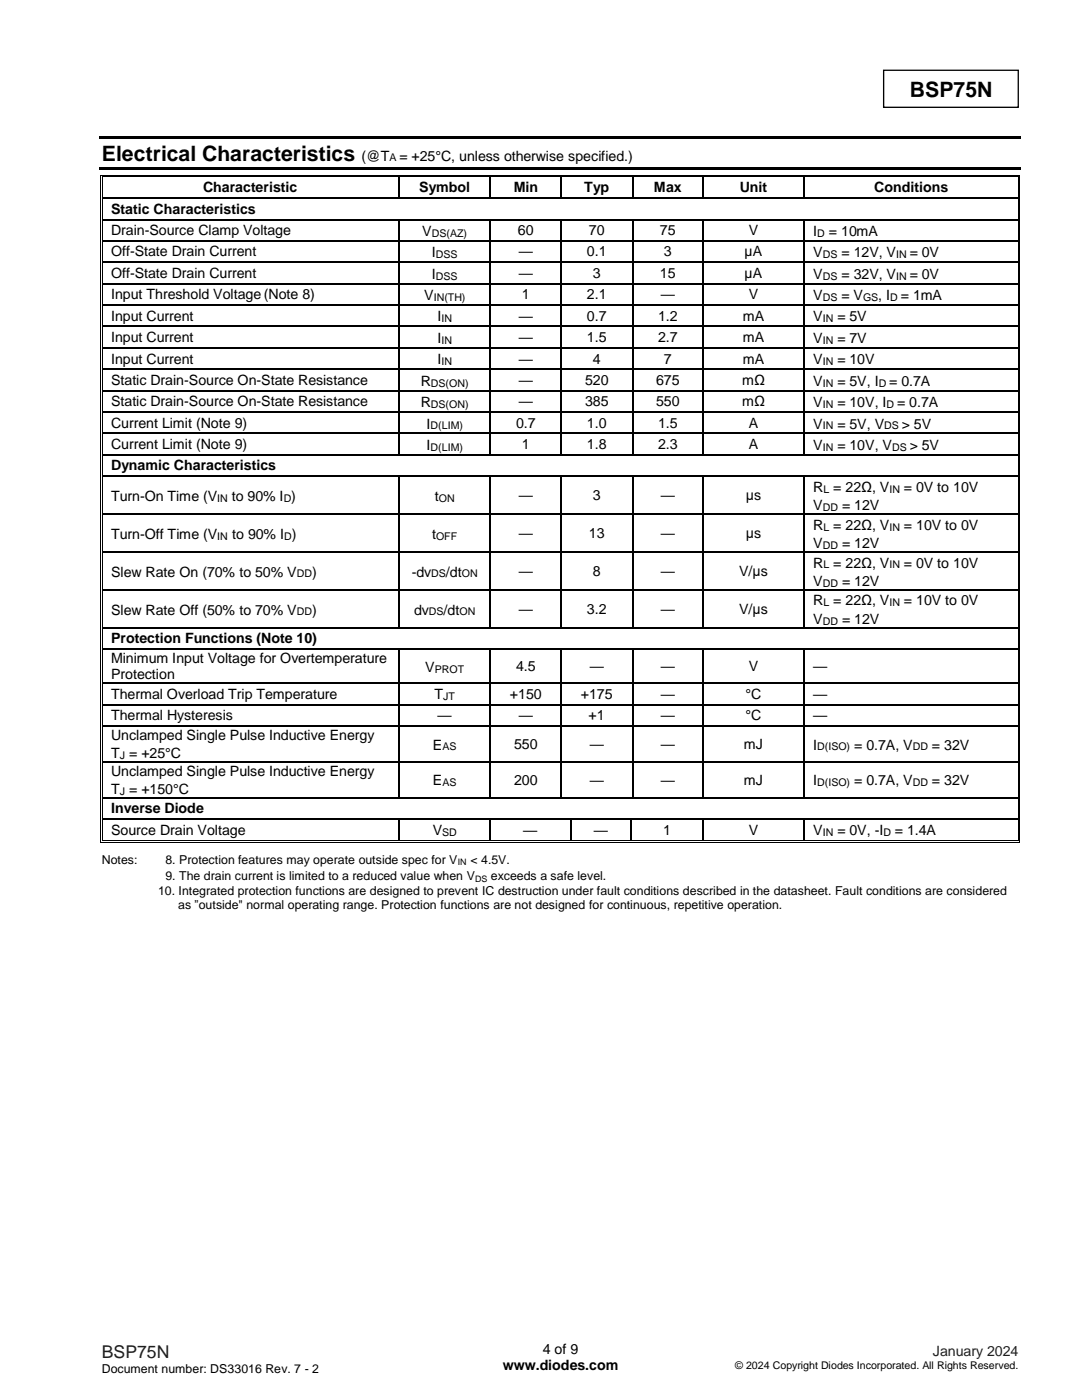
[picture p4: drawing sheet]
<svg xmlns="http://www.w3.org/2000/svg" width="216mm" height="279mm" viewBox="0 0 216 279" stroke-linecap="round" stroke-linejoin="round" font-family="sans-serif">
<defs><g id="words">
<g font-size="4.2">
<text x="181.6" y="19.3">BSP75N</text>
<text x="20.3" y="32.1">Electrical Characteristics</text>
</g>
<text font-size="3.5" fill="#231f20" x="20.3" y="271">BSP75N</text>
<g font-size="2.8">
<text x="72.2" y="32.1">(@T</text>
<text x="79.7" y="32.1">= +25°C, unless otherwise specified.)</text>
<text x="40.5" y="38.4">Characteristic</text>
<text x="83.6" y="38.4">Symbol</text>
<text x="102.5" y="38.4">Min</text>
<text x="116.6" y="38.4">Typ</text>
<text x="130.5" y="38.4">Max</text>
<text x="147.6" y="38.4">Unit</text>
<text x="174.4" y="38.4">Conditions</text>
<text x="22.1" y="42.6">Static Characteristics</text>
<text x="22.1" y="47">Drain-Source Clamp Voltage</text>
<text x="84.3" y="47.1">V</text>
<text x="103.4" y="47">60</text>
<text x="117.5" y="47">70</text>
<text x="131.7" y="47">75</text>
<text x="149.4" y="47">V</text>
<text x="162.2" y="47.1">I</text>
<text x="165.4" y="47.1">= 10mA</text>
<text x="22.1" y="51.2">Off-State Drain Current</text>
<text x="86.2" y="51.4">I</text>
<text x="103.5" y="51.2">—</text>
<text x="117.1" y="51.2">0.1</text>
<text x="132.5" y="51.2">3</text>
<text x="148.6" y="51.2">µA</text>
<text x="162.2" y="51.4">V</text>
<text x="167.9" y="51.4">= 12V, V</text>
<text x="181.5" y="51.4">= 0V</text>
<text x="22.1" y="55.5">Off-State Drain Current</text>
<text x="22.1" y="59.7">Input Threshold Voltage (Note 8)</text>
<text x="84.6" y="59.9">V</text>
<text x="86.2" y="55.6">I</text>
<text x="103.5" y="55.5">—</text>
<text x="104.2" y="59.7">1</text>
<text x="117.1" y="59.7">2.1</text>
<text x="118.3" y="55.5">3</text>
<text x="131.7" y="55.5">15</text>
<text x="131.9" y="59.7">—</text>
<text x="148.6" y="55.5">µA</text>
<text x="149.4" y="59.7">V</text>
<text x="162.2" y="55.6">V</text>
<text x="162.2" y="59.9">V</text>
<text x="167.9" y="55.6">= 32V, V</text>
<text x="167.9" y="59.9">= V</text>
<text x="175.3" y="59.9">, I</text>
<text x="179.7" y="59.9">= 1mA</text>
<text x="181.5" y="55.6">= 0V</text>
<text x="22.1" y="64">Input Current</text>
<text x="87.3" y="64.1">I</text>
<text x="103.5" y="64">—</text>
<text x="117.1" y="64">0.7</text>
<text x="131.3" y="64">1.2</text>
<text x="148.2" y="64">mA</text>
<text x="162.2" y="64.1">V</text>
<text x="167.1" y="64.1">= 5V</text>
<text x="22.1" y="68.3">Input Current</text>
<text x="87.3" y="68.4">I</text>
<text x="103.5" y="68.3">—</text>
<text x="117.1" y="68.3">1.5</text>
<text x="131.3" y="68.3">2.7</text>
<text x="148.2" y="68.3">mA</text>
<text x="162.2" y="68.4">V</text>
<text x="167.1" y="68.4">= 7V</text>
<text x="22.1" y="72.6">Input Current</text>
<text x="22.1" y="76.8">Static Drain-Source On-State Resistance</text>
<text x="84" y="77">R</text>
<text x="87.3" y="72.7">I</text>
<text x="103.5" y="72.6">—</text>
<text x="103.5" y="76.8">—</text>
<text x="116.7" y="76.8">520</text>
<text x="118.3" y="72.6">4</text>
<text x="130.9" y="76.8">675</text>
<text x="132.5" y="72.6">7</text>
<text x="148.1" y="76.8">mΩ</text>
<text x="148.2" y="72.6">mA</text>
<text x="162.2" y="72.7">V</text>
<text x="162.2" y="77">V</text>
<text x="167.1" y="72.7">= 10V</text>
<text x="167.1" y="77">= 5V, I</text>
<text x="177.5" y="77">= 0.7A</text>
<text x="22.1" y="81.1">Static Drain-Source On-State Resistance</text>
<text x="84" y="81.2">R</text>
<text x="103.5" y="81.1">—</text>
<text x="116.7" y="81.1">385</text>
<text x="130.9" y="81.1">550</text>
<text x="148.1" y="81.1">mΩ</text>
<text x="162.2" y="81.2">V</text>
<text x="167.1" y="81.2">= 10V, I</text>
<text x="179" y="81.2">= 0.7A</text>
<text x="22.1" y="85.4">Current Limit (Note 9)</text>
<text x="22.1" y="89.6">Current Limit (Note 9)</text>
<text x="85.1" y="85.5">I</text>
<text x="85.1" y="89.8">I</text>
<text x="103" y="85.4">0.7</text>
<text x="104.2" y="89.6">1</text>
<text x="117.1" y="85.4">1.0</text>
<text x="117.1" y="89.6">1.8</text>
<text x="131.3" y="85.4">1.5</text>
<text x="131.3" y="89.6">2.3</text>
<text x="149.4" y="85.4">A</text>
<text x="149.4" y="89.6">A</text>
<text x="162.2" y="85.5">V</text>
<text x="162.2" y="89.8">V</text>
<text x="167.1" y="85.5">= 5V, V</text>
<text x="167.1" y="89.8">= 10V, V</text>
<text x="180" y="85.5">&gt; 5V</text>
<text x="181.5" y="89.8">&gt; 5V</text>
<text x="22.1" y="93.9">Dynamic Characteristics</text>
<text x="22.1" y="100">Turn-On Time (V</text>
<text x="46.2" y="100">to 90% I )</text>
<text x="86.8" y="100">t</text>
<text x="103.5" y="99.8">—</text>
<text x="118.3" y="99.8">3</text>
<text x="131.9" y="99.8">—</text>
<text x="148.8" y="99.8">μs</text>
<text x="162.2" y="98.1">R = 22Ω, V</text>
<text x="162.2" y="101.8">V</text>
<text x="168" y="101.8">= 12V</text>
<text x="180.4" y="98.1">= 0V to 10V</text>
<text x="22.1" y="107.5">Turn-Off Time (V</text>
<text x="46.3" y="107.5">to 90% I )</text>
<text x="86.2" y="107.5">t</text>
<text x="103.5" y="107.4">—</text>
<text x="117.5" y="107.4">13</text>
<text x="131.9" y="107.4">—</text>
<text x="148.8" y="107.4">μs</text>
<text x="162.2" y="105.7">R = 22Ω, V</text>
<text x="180.4" y="105.7">= 10V to 0V</text>
<text x="162.2" y="109.4">V</text>
<text x="162.2" y="113.3">R = 22Ω, V</text>
<text x="168" y="109.4">= 12V</text>
<text x="180.4" y="113.3">= 0V to 10V</text>
<text x="22.1" y="115.1">Slew Rate On (70% to 50% V</text>
<text x="62.3" y="115.1">)</text>
<text x="82.1" y="115.1">-dv</text>
<text x="89" y="115.1">/dt</text>
<text x="103.5" y="115">—</text>
<text x="118.3" y="115">8</text>
<text x="131.9" y="115">—</text>
<text x="147.5" y="115">V/μs</text>
<text x="162.2" y="116.9">V</text>
<text x="168" y="116.9">= 12V</text>
<text x="22.1" y="122.7">Slew Rate Off (50% to 70% V</text>
<text x="62.3" y="122.7">)</text>
<text x="82.6" y="122.7">dv</text>
<text x="88.5" y="122.7">/dt</text>
<text x="103.5" y="122.5">—</text>
<text x="117.1" y="122.5">3.2</text>
<text x="131.9" y="122.5">—</text>
<text x="147.5" y="122.5">V/μs</text>
<text x="162.2" y="120.8">R = 22Ω, V</text>
<text x="162.2" y="124.5">V</text>
<text x="168" y="124.5">= 12V</text>
<text x="180.4" y="120.8">= 10V to 0V</text>
<text x="22.1" y="128.4">Protection Functions (Note 10)</text>
<text x="22.1" y="132.3">Minimum Input Voltage for Overtemperature</text>
<text x="22.1" y="135.6">Protection</text>
<text x="84.9" y="134.1">V</text>
<text x="103" y="134">4.5</text>
<text x="117.7" y="134">—</text>
<text x="131.9" y="134">—</text>
<text x="149.4" y="134">V</text>
<text x="162.2" y="134">—</text>
<text x="22.1" y="139.5">Thermal Overload Trip Temperature</text>
<text x="22.1" y="143.7">Thermal Hysteresis</text>
<text x="86.7" y="139.6">T</text>
<text x="87.3" y="143.7">—</text>
<text x="101.7" y="139.5">+150</text>
<text x="103.5" y="143.7">—</text>
<text x="115.9" y="139.5">+175</text>
<text x="117.5" y="143.7">+1</text>
<text x="131.9" y="139.5">—</text>
<text x="131.9" y="143.7">—</text>
<text x="148.7" y="139.5">°C</text>
<text x="148.7" y="143.7">°C</text>
<text x="162.2" y="139.5">—</text>
<text x="162.2" y="143.7">—</text>
<text x="22.1" y="147.6">Unclamped Single Pulse Inductive Energy</text>
<text x="86.4" y="149.6">E</text>
<text x="102.6" y="149.5">550</text>
<text x="117.7" y="149.5">—</text>
<text x="131.9" y="149.5">—</text>
<text x="148.4" y="149.5">mJ</text>
<text x="162.2" y="149.6">I</text>
<text x="170.5" y="149.6">= 0.7A, V</text>
<text x="186" y="149.6">= 32V</text>
<text x="22.1" y="151.2">T = +25°C</text>
<text x="22.1" y="154.8">Unclamped Single Pulse Inductive Energy</text>
<text x="22.1" y="158.4">T = +150°C</text>
<text x="86.4" y="156.7">E</text>
<text x="102.6" y="156.6">200</text>
<text x="117.7" y="156.6">—</text>
<text x="131.9" y="156.6">—</text>
<text x="148.4" y="156.6">mJ</text>
<text x="162.2" y="156.7">I</text>
<text x="170.5" y="156.7">= 0.7A, V</text>
<text x="186" y="156.7">= 32V</text>
<text x="22.1" y="162.3">Inverse Diode</text>
<text x="22.1" y="166.6">Source Drain Voltage</text>
<text x="86.3" y="166.7">V</text>
<text x="104.4" y="166.6">—</text>
<text x="118.5" y="166.6">—</text>
<text x="132.4" y="166.6">1</text>
<text x="149.4" y="166.6">V</text>
<text x="162.2" y="166.7">V</text>
<text x="167.1" y="166.7">= 0V, -I</text>
<text x="178.6" y="166.7">= 1.4A</text>
<text x="100.3" y="273.5">www.diodes.com</text>
<text x="108.3" y="270.3">4 of 9</text>
</g>
<text font-size="2.8" fill="#231f20" x="186.1" y="270.6">January 2024</text>
<g font-size="2.5">
<text x="20.3" y="172.4">Notes:</text>
<text x="33" y="172.4">8. Protection features may operate outside spec for V</text>
<text x="93.9" y="172.4">&lt; 4.5V.</text>
<text x="31.5" y="178.5">10. Integrated protection functions are designed to prevent IC destruction under fault conditions described in the datasheet. Fault conditions are considered</text>
<text x="33" y="175.6">9. The drain current is limited to a reduced value when V</text>
<text x="97.9" y="175.6">exceeds a safe level.</text>
<text x="35.6" y="181.4">as ”outside&quot; normal operating range. Protection functions are not designed for continuous, repetitive operation.</text>
<text x="20.3" y="274">Document number: DS33016 Rev. 7 - 2</text>
</g>
<g font-size="2.1">
<text x="77.7" y="32.2">A</text>
<text x="86.2" y="47.3">DS(AZ)</text>
<text x="163.1" y="47.3">D</text>
<text x="87" y="51.5">DSS</text>
<text x="164.2" y="51.5">DS</text>
<text x="178.8" y="51.5">IN</text>
<text x="87" y="55.8">DSS</text>
<text x="164.2" y="55.8">DS</text>
<text x="178.8" y="55.8">IN</text>
<text x="86.5" y="60.1">IN(TH)</text>
<text x="88.1" y="64.3">IN</text>
<text x="164.2" y="60.1">DS</text>
<text x="164.2" y="64.3">IN</text>
<text x="172.2" y="60.1">GS</text>
<text x="177.6" y="60.1">D</text>
<text x="88.1" y="68.6">IN</text>
<text x="164.2" y="68.6">IN</text>
<text x="86" y="77.1">DS(ON)</text>
<text x="88.1" y="72.9">IN</text>
<text x="164.2" y="72.9">IN</text>
<text x="164.2" y="77.1">IN</text>
<text x="175.3" y="77.1">D</text>
<text x="86" y="81.4">DS(ON)</text>
<text x="164.2" y="81.4">IN</text>
<text x="176.9" y="81.4">D</text>
<text x="85.9" y="85.7">D(LIM)</text>
<text x="85.9" y="89.9">D(LIM)</text>
<text x="164.2" y="85.7">IN</text>
<text x="164.2" y="89.9">IN</text>
<text x="176.4" y="85.7">DS</text>
<text x="178" y="89.9">DS</text>
<text x="43.4" y="100.1">IN</text>
<text x="56.6" y="100.1">D</text>
<text x="87.6" y="100.1">ON</text>
<text x="164.2" y="102">DD</text>
<text x="164.3" y="98.3">L</text>
<text x="177.5" y="98.3">IN</text>
<text x="43.4" y="107.7">IN</text>
<text x="56.7" y="107.7">D</text>
<text x="87" y="107.7">OFF</text>
<text x="164.3" y="105.9">L</text>
<text x="177.5" y="105.9">IN</text>
<text x="164.2" y="109.5">DD</text>
<text x="164.3" y="113.4">L</text>
<text x="177.5" y="113.4">IN</text>
<text x="59.2" y="115.2">DD</text>
<text x="86" y="115.2">DS</text>
<text x="92.1" y="115.2">ON</text>
<text x="164.2" y="117.1">DD</text>
<text x="59.2" y="122.8">DD</text>
<text x="85.6" y="122.8">DS</text>
<text x="91.7" y="122.8">ON</text>
<text x="164.2" y="124.6">DD</text>
<text x="164.3" y="121">L</text>
<text x="177.5" y="121">IN</text>
<text x="86.8" y="134.3">PROT</text>
<text x="88.5" y="139.8">JT</text>
<text x="88.3" y="149.8">AS</text>
<text x="163.1" y="149.8">D(ISO)</text>
<text x="182.2" y="149.8">DD</text>
<text x="23.9" y="151.4">J</text>
<text x="23.9" y="158.6">J</text>
<text x="88.3" y="156.9">AS</text>
<text x="163.1" y="156.9">D(ISO)</text>
<text x="182.2" y="156.9">DD</text>
<text x="88.2" y="166.9">SD</text>
<text x="164.2" y="166.9">IN</text>
<text x="176.3" y="166.9">D</text>
<text x="146.7" y="273.2">© 2024 Copyright Diodes Incorporated. All Rights Reserved.</text>
</g>
<g font-size="1.8">
<text x="91.3" y="172.7">IN</text>
<text x="94.8" y="176">DS</text>
</g>
</g></defs>
<path d="M176.3 14h26.9v7.4h-26.9z" fill="none" stroke="#000" stroke-width=".26"/>
<g fill="#000">
<path d="M19.8 27.2h183.9v.5h-183.9z" fill-rule="evenodd"/>
<path d="M19.8 33.3h183.9v.5h-183.9z" fill-rule="evenodd"/>
<path d="M20 34.9h.2v.5h-.2z" fill-rule="evenodd"/>
<path d="M20 34.9h.5v.2h-.5z" fill-rule="evenodd"/>
<path d="M20 39.4h.2v.3h-.2z" fill-rule="evenodd"/>
<path d="M20.3 35.2h.2v.2h-.2z" fill-rule="evenodd"/>
<path d="M20.3 35.2h.2v.2h-.2z" fill-rule="evenodd"/>
<path d="M20.3 39.4h.2v.3h-.2z" fill-rule="evenodd"/>
<path d="M79.6 35.4h.2z" fill-rule="evenodd"/>
<path d="M79.6 34.9h.5v.2h-.5z" fill-rule="evenodd"/>
<path d="M79.6 35.2h.5v.2h-.5z" fill-rule="evenodd"/>
<path d="M79.6 39.4h.2v.3h-.2z" fill-rule="evenodd"/>
<path d="M97.7 35.4h.3z" fill-rule="evenodd"/>
<path d="M97.7 34.9h.5v.2h-.5z" fill-rule="evenodd"/>
<path d="M97.7 35.2h.5v.2h-.5z" fill-rule="evenodd"/>
<path d="M97.7 39.4h.3v.3h-.3z" fill-rule="evenodd"/>
<path d="M111.9 35.4h.3z" fill-rule="evenodd"/>
<path d="M111.9 34.9h.5v.2h-.5z" fill-rule="evenodd"/>
<path d="M111.9 35.2h.5v.2h-.5z" fill-rule="evenodd"/>
<path d="M111.9 39.4h.3v.3h-.3z" fill-rule="evenodd"/>
<path d="M126.1 35.4h.2z" fill-rule="evenodd"/>
<path d="M126.1 34.9h.5v.2h-.5z" fill-rule="evenodd"/>
<path d="M126.1 35.2h.5v.2h-.5z" fill-rule="evenodd"/>
<path d="M126.1 39.4h.2v.3h-.2z" fill-rule="evenodd"/>
<path d="M140.2 35.4h.3z" fill-rule="evenodd"/>
<path d="M140.2 34.9h.5v.2h-.5z" fill-rule="evenodd"/>
<path d="M140.2 35.2h.5v.2h-.5z" fill-rule="evenodd"/>
<path d="M140.2 39.4h.3v.3h-.3z" fill-rule="evenodd"/>
<path d="M160.3 35.4h.2z" fill-rule="evenodd"/>
<path d="M160.3 34.9h.5v.2h-.5z" fill-rule="evenodd"/>
<path d="M160.3 35.2h.5v.2h-.5z" fill-rule="evenodd"/>
<path d="M160.3 39.4h.2v.3h-.2z" fill-rule="evenodd"/>
<path d="M203.1 34.9h.5v.2h-.5z" fill-rule="evenodd"/>
<path d="M203.1 35.2h.1v.2h-.1z" fill-rule="evenodd"/>
<path d="M203.1 35.2h.1v.2h-.1z" fill-rule="evenodd"/>
<path d="M203.1 39.4h.1v.3h-.1z" fill-rule="evenodd"/>
<path d="M203.4 34.9h.2v.5h-.2z" fill-rule="evenodd"/>
<path d="M203.4 39.4h.2v.3h-.2z" fill-rule="evenodd"/>
<path d="M20 43.7h.2v.2h-.2z" fill-rule="evenodd"/>
<path d="M20 47.9h.2v.3h-.2z" fill-rule="evenodd"/>
<path d="M20 52.2h.2v.3h-.2z" fill-rule="evenodd"/>
<path d="M20 56.5h.2v.2h-.2z" fill-rule="evenodd"/>
<path d="M20.3 43.7h.2v.2h-.2z" fill-rule="evenodd"/>
<path d="M20.3 47.9h.2v.3h-.2z" fill-rule="evenodd"/>
<path d="M20.3 52.2h.2v.3h-.2z" fill-rule="evenodd"/>
<path d="M20.3 56.5h.2v.2h-.2z" fill-rule="evenodd"/>
<path d="M79.6 43.7h.2v.2h-.2z" fill-rule="evenodd"/>
<path d="M79.6 47.9h.2v.3h-.2z" fill-rule="evenodd"/>
<path d="M79.6 52.2h.2v.3h-.2z" fill-rule="evenodd"/>
<path d="M79.6 56.5h.2v.2h-.2z" fill-rule="evenodd"/>
<path d="M97.7 43.7h.3v.2h-.3z" fill-rule="evenodd"/>
<path d="M97.7 47.9h.3v.3h-.3z" fill-rule="evenodd"/>
<path d="M97.7 52.2h.3v.3h-.3z" fill-rule="evenodd"/>
<path d="M97.7 56.5h.3v.2h-.3z" fill-rule="evenodd"/>
<path d="M111.9 43.7h.3v.2h-.3z" fill-rule="evenodd"/>
<path d="M111.9 47.9h.3v.3h-.3z" fill-rule="evenodd"/>
<path d="M111.9 52.2h.3v.3h-.3z" fill-rule="evenodd"/>
<path d="M111.9 56.5h.3v.2h-.3z" fill-rule="evenodd"/>
<path d="M126.1 43.7h.2v.2h-.2z" fill-rule="evenodd"/>
<path d="M126.1 47.9h.2v.3h-.2z" fill-rule="evenodd"/>
<path d="M126.1 52.2h.2v.3h-.2z" fill-rule="evenodd"/>
<path d="M126.1 56.5h.2v.2h-.2z" fill-rule="evenodd"/>
<path d="M140.2 43.7h.3v.2h-.3z" fill-rule="evenodd"/>
<path d="M140.2 47.9h.3v.3h-.3z" fill-rule="evenodd"/>
<path d="M140.2 52.2h.3v.3h-.3z" fill-rule="evenodd"/>
<path d="M140.2 56.5h.3v.2h-.3z" fill-rule="evenodd"/>
<path d="M160.3 43.7h.2v.2h-.2z" fill-rule="evenodd"/>
<path d="M160.3 47.9h.2v.3h-.2z" fill-rule="evenodd"/>
<path d="M160.3 52.2h.2v.3h-.2z" fill-rule="evenodd"/>
<path d="M160.3 56.5h.2v.2h-.2z" fill-rule="evenodd"/>
<path d="M203.1 43.7h.1v.2h-.1z" fill-rule="evenodd"/>
<path d="M203.1 47.9h.1v.3h-.1z" fill-rule="evenodd"/>
<path d="M203.1 52.2h.1v.3h-.1z" fill-rule="evenodd"/>
<path d="M203.1 56.5h.1v.2h-.1z" fill-rule="evenodd"/>
<path d="M203.4 43.7h.2v.2h-.2z" fill-rule="evenodd"/>
<path d="M203.4 47.9h.2v.3h-.2z" fill-rule="evenodd"/>
<path d="M203.4 52.2h.2v.3h-.2z" fill-rule="evenodd"/>
<path d="M203.4 56.5h.2v.2h-.2z" fill-rule="evenodd"/>
<path d="M20 60.8h.2v.2h-.2z" fill-rule="evenodd"/>
<path d="M20 65h.2v.3h-.2z" fill-rule="evenodd"/>
<path d="M20 69.3h.2v.3h-.2z" fill-rule="evenodd"/>
<path d="M20 73.5h.2v.3h-.2z" fill-rule="evenodd"/>
<path d="M20 77.8h.2v.3h-.2z" fill-rule="evenodd"/>
<path d="M20.3 60.8h.2v.2h-.2z" fill-rule="evenodd"/>
<path d="M20.3 65h.2v.3h-.2z" fill-rule="evenodd"/>
<path d="M20.3 69.3h.2v.3h-.2z" fill-rule="evenodd"/>
<path d="M20.3 73.5h.2v.3h-.2z" fill-rule="evenodd"/>
<path d="M20.3 77.8h.2v.3h-.2z" fill-rule="evenodd"/>
<path d="M79.6 60.8h.2v.2h-.2z" fill-rule="evenodd"/>
<path d="M79.6 65h.2v.3h-.2z" fill-rule="evenodd"/>
<path d="M79.6 69.3h.2v.3h-.2z" fill-rule="evenodd"/>
<path d="M79.6 73.5h.2v.3h-.2z" fill-rule="evenodd"/>
<path d="M79.6 77.8h.2v.3h-.2z" fill-rule="evenodd"/>
<path d="M97.7 60.8h.3v.2h-.3z" fill-rule="evenodd"/>
<path d="M97.7 65h.3v.3h-.3z" fill-rule="evenodd"/>
<path d="M97.7 69.3h.3v.3h-.3z" fill-rule="evenodd"/>
<path d="M97.7 73.5h.3v.3h-.3z" fill-rule="evenodd"/>
<path d="M97.7 77.8h.3v.3h-.3z" fill-rule="evenodd"/>
<path d="M111.9 60.8h.3v.2h-.3z" fill-rule="evenodd"/>
<path d="M111.9 65h.3v.3h-.3z" fill-rule="evenodd"/>
<path d="M111.9 69.3h.3v.3h-.3z" fill-rule="evenodd"/>
<path d="M111.9 73.5h.3v.3h-.3z" fill-rule="evenodd"/>
<path d="M111.9 77.8h.3v.3h-.3z" fill-rule="evenodd"/>
<path d="M126.1 60.8h.2v.2h-.2z" fill-rule="evenodd"/>
<path d="M126.1 65h.2v.3h-.2z" fill-rule="evenodd"/>
<path d="M126.1 69.3h.2v.3h-.2z" fill-rule="evenodd"/>
<path d="M126.1 73.5h.2v.3h-.2z" fill-rule="evenodd"/>
<path d="M126.1 77.8h.2v.3h-.2z" fill-rule="evenodd"/>
<path d="M140.2 60.8h.3v.2h-.3z" fill-rule="evenodd"/>
<path d="M140.2 65h.3v.3h-.3z" fill-rule="evenodd"/>
<path d="M140.2 69.3h.3v.3h-.3z" fill-rule="evenodd"/>
<path d="M140.2 73.5h.3v.3h-.3z" fill-rule="evenodd"/>
<path d="M140.2 77.8h.3v.3h-.3z" fill-rule="evenodd"/>
<path d="M160.3 60.8h.2v.2h-.2z" fill-rule="evenodd"/>
<path d="M160.3 65h.2v.3h-.2z" fill-rule="evenodd"/>
<path d="M160.3 69.3h.2v.3h-.2z" fill-rule="evenodd"/>
<path d="M160.3 73.5h.2v.3h-.2z" fill-rule="evenodd"/>
<path d="M160.3 77.8h.2v.3h-.2z" fill-rule="evenodd"/>
<path d="M203.1 60.8h.1v.2h-.1z" fill-rule="evenodd"/>
<path d="M203.1 65h.1v.3h-.1z" fill-rule="evenodd"/>
<path d="M203.1 69.3h.1v.3h-.1z" fill-rule="evenodd"/>
<path d="M203.1 73.5h.1v.3h-.1z" fill-rule="evenodd"/>
<path d="M203.1 77.8h.1v.3h-.1z" fill-rule="evenodd"/>
<path d="M203.4 60.8h.2v.2h-.2z" fill-rule="evenodd"/>
<path d="M203.4 65h.2v.3h-.2z" fill-rule="evenodd"/>
<path d="M203.4 69.3h.2v.3h-.2z" fill-rule="evenodd"/>
<path d="M203.4 73.5h.2v.3h-.2z" fill-rule="evenodd"/>
<path d="M203.4 77.8h.2v.3h-.2z" fill-rule="evenodd"/>
<path d="M20 82.1h.2v.2h-.2z" fill-rule="evenodd"/>
<path d="M20 86.4h.2v.2h-.2z" fill-rule="evenodd"/>
<path d="M20 90.7h.2v.2h-.2z" fill-rule="evenodd"/>
<path d="M20 94.9h.2v.3h-.2z" fill-rule="evenodd"/>
<path d="M20.3 82.1h.2v.2h-.2z" fill-rule="evenodd"/>
<path d="M20.3 86.4h.2v.2h-.2z" fill-rule="evenodd"/>
<path d="M20.3 90.7h.2v.2h-.2z" fill-rule="evenodd"/>
<path d="M20.3 94.9h.2v.3h-.2z" fill-rule="evenodd"/>
<path d="M79.6 82.1h.2v.2h-.2z" fill-rule="evenodd"/>
<path d="M79.6 86.4h.2v.2h-.2z" fill-rule="evenodd"/>
<path d="M79.6 90.7h.2v.2h-.2z" fill-rule="evenodd"/>
<path d="M79.6 94.9h.2v.3h-.2z" fill-rule="evenodd"/>
<path d="M97.7 82.1h.3v.2h-.3z" fill-rule="evenodd"/>
<path d="M97.7 86.4h.3v.2h-.3z" fill-rule="evenodd"/>
<path d="M97.7 90.7h.3v.2h-.3z" fill-rule="evenodd"/>
<path d="M97.7 94.9h.3v.3h-.3z" fill-rule="evenodd"/>
<path d="M111.9 82.1h.3v.2h-.3z" fill-rule="evenodd"/>
<path d="M111.9 86.4h.3v.2h-.3z" fill-rule="evenodd"/>
<path d="M111.9 90.7h.3v.2h-.3z" fill-rule="evenodd"/>
<path d="M111.9 94.9h.3v.3h-.3z" fill-rule="evenodd"/>
<path d="M126.1 82.1h.2v.2h-.2z" fill-rule="evenodd"/>
<path d="M126.1 86.4h.2v.2h-.2z" fill-rule="evenodd"/>
<path d="M126.1 90.7h.2v.2h-.2z" fill-rule="evenodd"/>
<path d="M126.1 94.9h.2v.3h-.2z" fill-rule="evenodd"/>
<path d="M140.2 82.1h.3v.2h-.3z" fill-rule="evenodd"/>
<path d="M140.2 86.4h.3v.2h-.3z" fill-rule="evenodd"/>
<path d="M140.2 90.7h.3v.2h-.3z" fill-rule="evenodd"/>
<path d="M140.2 94.9h.3v.3h-.3z" fill-rule="evenodd"/>
<path d="M160.3 82.1h.2v.2h-.2z" fill-rule="evenodd"/>
<path d="M160.3 86.4h.2v.2h-.2z" fill-rule="evenodd"/>
<path d="M160.3 90.7h.2v.2h-.2z" fill-rule="evenodd"/>
<path d="M160.3 94.9h.2v.3h-.2z" fill-rule="evenodd"/>
<path d="M203.1 82.1h.1v.2h-.1z" fill-rule="evenodd"/>
<path d="M203.1 86.4h.1v.2h-.1z" fill-rule="evenodd"/>
<path d="M203.1 90.7h.1v.2h-.1z" fill-rule="evenodd"/>
<path d="M203.1 94.9h.1v.3h-.1z" fill-rule="evenodd"/>
<path d="M203.4 82.1h.2v.2h-.2z" fill-rule="evenodd"/>
<path d="M203.4 86.4h.2v.2h-.2z" fill-rule="evenodd"/>
<path d="M203.4 90.7h.2v.2h-.2z" fill-rule="evenodd"/>
<path d="M203.4 94.9h.2v.3h-.2z" fill-rule="evenodd"/>
<path d="M20 102.5h.2v.2h-.2z" fill-rule="evenodd"/>
<path d="M20 110h.2v.3h-.2z" fill-rule="evenodd"/>
<path d="M20 117.6h.2v.3h-.2z" fill-rule="evenodd"/>
<path d="M20.3 102.5h.2v.2h-.2z" fill-rule="evenodd"/>
<path d="M20.3 110h.2v.3h-.2z" fill-rule="evenodd"/>
<path d="M20.3 117.6h.2v.3h-.2z" fill-rule="evenodd"/>
<path d="M79.6 102.5h.2v.2h-.2z" fill-rule="evenodd"/>
<path d="M79.6 110h.2v.3h-.2z" fill-rule="evenodd"/>
<path d="M79.6 117.6h.2v.3h-.2z" fill-rule="evenodd"/>
<path d="M97.7 102.5h.3v.2h-.3z" fill-rule="evenodd"/>
<path d="M97.7 110h.3v.3h-.3z" fill-rule="evenodd"/>
<path d="M97.7 117.6h.3v.3h-.3z" fill-rule="evenodd"/>
<path d="M111.9 102.5h.3v.2h-.3z" fill-rule="evenodd"/>
<path d="M111.9 110h.3v.3h-.3z" fill-rule="evenodd"/>
<path d="M111.9 117.6h.3v.3h-.3z" fill-rule="evenodd"/>
<path d="M126.1 102.5h.2v.2h-.2z" fill-rule="evenodd"/>
<path d="M126.1 110h.2v.3h-.2z" fill-rule="evenodd"/>
<path d="M126.1 117.6h.2v.3h-.2z" fill-rule="evenodd"/>
<path d="M140.2 102.5h.3v.2h-.3z" fill-rule="evenodd"/>
<path d="M140.2 110h.3v.3h-.3z" fill-rule="evenodd"/>
<path d="M140.2 117.6h.3v.3h-.3z" fill-rule="evenodd"/>
<path d="M160.3 102.5h.2v.2h-.2z" fill-rule="evenodd"/>
<path d="M160.3 110h.2v.3h-.2z" fill-rule="evenodd"/>
<path d="M160.3 117.6h.2v.3h-.2z" fill-rule="evenodd"/>
<path d="M203.1 102.5h.1v.2h-.1z" fill-rule="evenodd"/>
<path d="M203.1 110h.1v.3h-.1z" fill-rule="evenodd"/>
<path d="M203.1 117.6h.1v.3h-.1z" fill-rule="evenodd"/>
<path d="M203.4 102.5h.2v.2h-.2z" fill-rule="evenodd"/>
<path d="M203.4 110h.2v.3h-.2z" fill-rule="evenodd"/>
<path d="M203.4 117.6h.2v.3h-.2z" fill-rule="evenodd"/>
<path d="M20 125.2h.2v.3h-.2z" fill-rule="evenodd"/>
<path d="M20 129.4h.2v.3h-.2z" fill-rule="evenodd"/>
<path d="M20 136.2h.2v.3h-.2z" fill-rule="evenodd"/>
<path d="M20.3 125.2h.2v.3h-.2z" fill-rule="evenodd"/>
<path d="M20.3 129.4h.2v.3h-.2z" fill-rule="evenodd"/>
<path d="M20.3 136.2h.2v.3h-.2z" fill-rule="evenodd"/>
<path d="M79.6 125.2h.2v.3h-.2z" fill-rule="evenodd"/>
<path d="M79.6 129.4h.2v.3h-.2z" fill-rule="evenodd"/>
<path d="M79.6 136.2h.2v.3h-.2z" fill-rule="evenodd"/>
<path d="M97.7 125.2h.3v.3h-.3z" fill-rule="evenodd"/>
<path d="M97.7 129.4h.3v.3h-.3z" fill-rule="evenodd"/>
<path d="M97.7 136.2h.3v.3h-.3z" fill-rule="evenodd"/>
<path d="M111.9 125.2h.3v.3h-.3z" fill-rule="evenodd"/>
<path d="M111.9 129.4h.3v.3h-.3z" fill-rule="evenodd"/>
<path d="M111.9 136.2h.3v.3h-.3z" fill-rule="evenodd"/>
<path d="M126.1 125.2h.2v.3h-.2z" fill-rule="evenodd"/>
<path d="M126.1 129.4h.2v.3h-.2z" fill-rule="evenodd"/>
<path d="M126.1 136.2h.2v.3h-.2z" fill-rule="evenodd"/>
<path d="M140.2 125.2h.3v.3h-.3z" fill-rule="evenodd"/>
<path d="M140.2 129.4h.3v.3h-.3z" fill-rule="evenodd"/>
<path d="M140.2 136.2h.3v.3h-.3z" fill-rule="evenodd"/>
<path d="M160.3 125.2h.2v.3h-.2z" fill-rule="evenodd"/>
<path d="M160.3 129.4h.2v.3h-.2z" fill-rule="evenodd"/>
<path d="M160.3 136.2h.2v.3h-.2z" fill-rule="evenodd"/>
<path d="M203.1 125.2h.1v.3h-.1z" fill-rule="evenodd"/>
<path d="M203.1 129.4h.1v.3h-.1z" fill-rule="evenodd"/>
<path d="M203.1 136.2h.1v.3h-.1z" fill-rule="evenodd"/>
<path d="M203.4 125.2h.2v.3h-.2z" fill-rule="evenodd"/>
<path d="M203.4 129.4h.2v.3h-.2z" fill-rule="evenodd"/>
<path d="M203.4 136.2h.2v.3h-.2z" fill-rule="evenodd"/>
<path d="M20 140.5h.2v.2h-.2z" fill-rule="evenodd"/>
<path d="M20 144.8h.2v.2h-.2z" fill-rule="evenodd"/>
<path d="M20 151.9h.2v.3h-.2z" fill-rule="evenodd"/>
<path d="M20 159.1h.2v.2h-.2z" fill-rule="evenodd"/>
<path d="M20.3 140.5h.2v.2h-.2z" fill-rule="evenodd"/>
<path d="M20.3 144.8h.2v.2h-.2z" fill-rule="evenodd"/>
<path d="M20.3 151.9h.2v.3h-.2z" fill-rule="evenodd"/>
<path d="M20.3 159.1h.2v.2h-.2z" fill-rule="evenodd"/>
<path d="M79.6 140.5h.2v.2h-.2z" fill-rule="evenodd"/>
<path d="M79.6 144.8h.2v.2h-.2z" fill-rule="evenodd"/>
<path d="M79.6 151.9h.2v.3h-.2z" fill-rule="evenodd"/>
<path d="M79.6 159.1h.2v.2h-.2z" fill-rule="evenodd"/>
<path d="M97.7 140.5h.3v.2h-.3z" fill-rule="evenodd"/>
<path d="M97.7 144.8h.3v.2h-.3z" fill-rule="evenodd"/>
<path d="M97.7 151.9h.3v.3h-.3z" fill-rule="evenodd"/>
<path d="M97.7 159.1h.3v.2h-.3z" fill-rule="evenodd"/>
<path d="M111.9 140.5h.3v.2h-.3z" fill-rule="evenodd"/>
<path d="M111.9 144.8h.3v.2h-.3z" fill-rule="evenodd"/>
<path d="M111.9 151.9h.3v.3h-.3z" fill-rule="evenodd"/>
<path d="M111.9 159.1h.3v.2h-.3z" fill-rule="evenodd"/>
<path d="M126.1 140.5h.2v.2h-.2z" fill-rule="evenodd"/>
<path d="M126.1 144.8h.2v.2h-.2z" fill-rule="evenodd"/>
<path d="M126.1 151.9h.2v.3h-.2z" fill-rule="evenodd"/>
<path d="M126.1 159.1h.2v.2h-.2z" fill-rule="evenodd"/>
<path d="M140.2 140.5h.3v.2h-.3z" fill-rule="evenodd"/>
<path d="M140.2 144.8h.3v.2h-.3z" fill-rule="evenodd"/>
<path d="M140.2 151.9h.3v.3h-.3z" fill-rule="evenodd"/>
<path d="M140.2 159.1h.3v.2h-.3z" fill-rule="evenodd"/>
<path d="M160.3 140.5h.2v.2h-.2z" fill-rule="evenodd"/>
<path d="M160.3 144.8h.2v.2h-.2z" fill-rule="evenodd"/>
<path d="M160.3 151.9h.2v.3h-.2z" fill-rule="evenodd"/>
<path d="M160.3 159.1h.2v.2h-.2z" fill-rule="evenodd"/>
<path d="M203.1 140.5h.1v.2h-.1z" fill-rule="evenodd"/>
<path d="M203.1 144.8h.1v.2h-.1z" fill-rule="evenodd"/>
<path d="M203.1 151.9h.1v.3h-.1z" fill-rule="evenodd"/>
<path d="M203.1 159.1h.1v.2h-.1z" fill-rule="evenodd"/>
<path d="M203.4 140.5h.2v.2h-.2z" fill-rule="evenodd"/>
<path d="M203.4 144.8h.2v.2h-.2z" fill-rule="evenodd"/>
<path d="M203.4 151.9h.2v.3h-.2z" fill-rule="evenodd"/>
<path d="M203.4 159.1h.2v.2h-.2z" fill-rule="evenodd"/>
<path d="M20 163.3h.2v.3h-.2z" fill-rule="evenodd"/>
<path d="M20 167.6h.2v.5h-.2z" fill-rule="evenodd"/>
<path d="M20 168h.5v.1h-.5z" fill-rule="evenodd"/>
<path d="M20.3 163.3h.2v.3h-.2z" fill-rule="evenodd"/>
<path d="M20.3 167.6h.2v.2h-.2z" fill-rule="evenodd"/>
<path d="M20.3 167.6h.2v.2h-.2z" fill-rule="evenodd"/>
<path d="M79.6 163.3h.2v.3h-.2z" fill-rule="evenodd"/>
<path d="M79.6 167.6h.5v.2h-.5z" fill-rule="evenodd"/>
<path d="M79.6 168h.5v.1h-.5z" fill-rule="evenodd"/>
<path d="M97.7 163.3h.3v.3h-.3z" fill-rule="evenodd"/>
<path d="M97.7 167.6h.5v.2h-.5z" fill-rule="evenodd"/>
<path d="M97.7 168h.5v.1h-.5z" fill-rule="evenodd"/>
<path d="M113.7 163.3h.3v.3h-.3z" fill-rule="evenodd"/>
<path d="M113.7 167.6h.5v.2h-.5z" fill-rule="evenodd"/>
<path d="M113.7 168h.5v.1h-.5z" fill-rule="evenodd"/>
<path d="M125.8 163.3h.3v.3h-.3z" fill-rule="evenodd"/>
<path d="M125.8 167.6h.5v.2h-.5z" fill-rule="evenodd"/>
<path d="M125.8 168h.5v.1h-.5z" fill-rule="evenodd"/>
<path d="M140.2 163.3h.3v.3h-.3z" fill-rule="evenodd"/>
<path d="M140.2 167.6h.5v.2h-.5z" fill-rule="evenodd"/>
<path d="M140.2 168h.5v.1h-.5z" fill-rule="evenodd"/>
<path d="M160.3 163.3h.2v.3h-.2z" fill-rule="evenodd"/>
<path d="M160.3 167.6h.5v.2h-.5z" fill-rule="evenodd"/>
<path d="M160.3 168h.5v.1h-.5z" fill-rule="evenodd"/>
<path d="M203.1 163.3h.1v.3h-.1z" fill-rule="evenodd"/>
<path d="M203.1 168h.5v.1h-.5z" fill-rule="evenodd"/>
<path d="M203.1 167.6h.1v.2h-.1z" fill-rule="evenodd"/>
<path d="M203.1 167.6h.1v.2h-.1z" fill-rule="evenodd"/>
<path d="M203.4 163.3h.2v.3h-.2z" fill-rule="evenodd"/>
<path d="M203.4 167.6h.2v.5h-.2z" fill-rule="evenodd"/>
</g>
<g fill="none" stroke="#000" stroke-width=".2">
<path d="M20.1 35.4v4M20.1 39.7v4M20.4 35.4v4M20.4 39.7v4M20.5 35h59.1M20.5 35.3h59.1M80.1 35h17.6M80.1 35.3h17.6M98.2 35h13.7M98.2 35.3h13.7M112.4 35h13.7M112.4 35.3h13.7"/>
<path d="M126.6 35h13.6M126.6 35.3h13.6M140.7 35h19.6M140.7 35.3h19.6M160.8 35h42.3M160.8 35.3h42.3M203.2 35.4v4M203.2 39.7v4M203.5 35.4v4M203.5 39.7v4M20.1 43.9v4M20.1 48.2v4"/>
<path d="M20.1 52.5v4M20.1 56.7v4.1M20.4 43.9v4M20.4 48.2v4M20.4 52.5v4M20.4 56.7v4.1M203.2 43.9v4M203.2 48.2v4M203.2 52.5v4M203.2 56.7v4.1M203.5 43.9v4M203.5 48.2v4"/>
<path d="M203.5 52.5v4M203.5 56.7v4.1M20.1 61v4M20.1 65.3v4M20.1 69.6v3.9M20.1 73.8v4M20.1 78.1v4M20.4 61v4M20.4 65.3v4M20.4 69.6v3.9M20.4 73.8v4M20.4 78.1v4"/>
<path d="M203.2 61v4M203.2 65.3v4M203.2 69.6v3.9M203.2 73.8v4M203.2 78.1v4M203.5 61v4M203.5 65.3v4M203.5 69.6v3.9M203.5 73.8v4M203.5 78.1v4M20.1 82.3v4.1M20.1 86.6v4.1"/>
<path d="M20.1 90.9v4M20.1 95.2v7.3M20.4 82.3v4.1M20.4 86.6v4.1M20.4 90.9v4M20.4 95.2v7.3M203.2 82.3v4.1M203.2 86.6v4.1M203.2 90.9v4M203.2 95.2v7.3M203.5 82.3v4.1M203.5 86.6v4.1"/>
<path d="M203.5 90.9v4M203.5 95.2v7.3M20.1 102.7v7.3M20.1 110.3v7.3M20.1 117.9v7.3M20.4 102.7v7.3M20.4 110.3v7.3M20.4 117.9v7.3M203.2 102.7v7.3M203.2 110.3v7.3M203.2 117.9v7.3M203.5 102.7v7.3"/>
<path d="M203.5 110.3v7.3M203.5 117.9v7.3M20.1 125.5v3.9M20.1 129.7v6.5M20.1 136.5v4M20.4 125.5v3.9M20.4 129.7v6.5M20.4 136.5v4M203.2 125.5v3.9M203.2 129.7v6.5M203.2 136.5v4M203.5 125.5v3.9"/>
<path d="M203.5 129.7v6.5M203.5 136.5v4M20.1 140.7v4.1M20.1 145v6.9M20.1 152.2v6.9M20.1 159.3v4M20.4 140.7v4.1M20.4 145v6.9M20.4 152.2v6.9M20.4 159.3v4M203.2 140.7v4.1M203.2 145v6.9"/>
<path d="M203.2 152.2v6.9M203.2 159.3v4M203.5 140.7v4.1M203.5 145v6.9M203.5 152.2v6.9M203.5 159.3v4M20.1 163.6v4M20.4 163.6v4M20.5 168h59.1M20.5 167.7h59.1M80.1 168h17.6M80.1 167.7h17.6"/>
<path d="M98.2 168h15.5M98.2 167.7h15.5M114.2 168h11.6M114.2 167.7h11.6M126.3 168h13.9M126.3 167.7h13.9M140.7 168h19.6M140.7 167.7h19.6M160.8 168h42.3M160.8 167.7h42.3M203.2 163.6v4M203.5 163.6v4"/>
</g>
<g fill="none" stroke="#000" stroke-width=".25">
<path d="M20.5 39.5h59.1M79.7 35.4v4M79.8 39.5h17.9M97.8 35.4v4M98 39.5h13.9M112 35.4v4M112.2 39.5h13.9M126.2 35.4v4M126.3 39.5h13.9M140.4 35.4v4M140.5 39.5h19.8M160.4 35.4v4"/>
<path d="M160.5 39.5h42.6M20.5 43.8h59.1M20.5 48.1h59.1M20.5 52.3h59.1M20.5 56.6h59.1M79.7 43.9v4M79.7 48.2v4M79.7 52.5v4M79.7 56.7v4.1M79.8 43.8h17.9M79.8 48.1h17.9M79.8 52.3h17.9"/>
<path d="M79.8 56.6h17.9M97.8 43.9v4M97.8 48.2v4M97.8 52.5v4M97.8 56.7v4.1M98 43.8h13.9M98 48.1h13.9M98 52.3h13.9M98 56.6h13.9M112 43.9v4M112 48.2v4M112 52.5v4"/>
<path d="M112 56.7v4.1M112.2 43.8h13.9M112.2 48.1h13.9M112.2 52.3h13.9M112.2 56.6h13.9M126.2 43.9v4M126.2 48.2v4M126.2 52.5v4M126.2 56.7v4.1M126.3 43.8h13.9M126.3 48.1h13.9M126.3 52.3h13.9"/>
<path d="M126.3 56.6h13.9M140.4 43.9v4M140.4 48.2v4M140.4 52.5v4M140.4 56.7v4.1M140.5 43.8h19.8M140.5 48.1h19.8M140.5 52.3h19.8M140.5 56.6h19.8M160.4 43.9v4M160.4 48.2v4M160.4 52.5v4"/>
<path d="M160.4 56.7v4.1M160.5 43.8h42.6M160.5 48.1h42.6M160.5 52.3h42.6M160.5 56.6h42.6M20.5 60.9h59.1M20.5 65.2h59.1M20.5 69.4h59.1M20.5 73.7h59.1M20.5 77.9h59.1M79.7 61v4M79.7 65.3v4"/>
<path d="M79.7 69.6v3.9M79.7 73.8v4M79.7 78.1v4M79.8 60.9h17.9M79.8 65.2h17.9M79.8 69.4h17.9M79.8 73.7h17.9M79.8 77.9h17.9M97.8 61v4M97.8 65.3v4M97.8 69.6v3.9M97.8 73.8v4"/>
<path d="M97.8 78.1v4M98 60.9h13.9M98 65.2h13.9M98 69.4h13.9M98 73.7h13.9M98 77.9h13.9M112 61v4M112 65.3v4M112 69.6v3.9M112 73.8v4M112 78.1v4M112.2 60.9h13.9"/>
<path d="M112.2 65.2h13.9M112.2 69.4h13.9M112.2 73.7h13.9M112.2 77.9h13.9M126.2 61v4M126.2 65.3v4M126.2 69.6v3.9M126.2 73.8v4M126.2 78.1v4M126.3 60.9h13.9M126.3 65.2h13.9M126.3 69.4h13.9"/>
<path d="M126.3 73.7h13.9M126.3 77.9h13.9M140.4 61v4M140.4 65.3v4M140.4 69.6v3.9M140.4 73.8v4M140.4 78.1v4M140.5 60.9h19.8M140.5 65.2h19.8M140.5 69.4h19.8M140.5 73.7h19.8M140.5 77.9h19.8"/>
<path d="M160.4 61v4M160.4 65.3v4M160.4 69.6v3.9M160.4 73.8v4M160.4 78.1v4M160.5 60.9h42.6M160.5 65.2h42.6M160.5 69.4h42.6M160.5 73.7h42.6M160.5 77.9h42.6M20.5 82.2h59.1M20.5 86.5h59.1"/>
<path d="M20.5 90.8h59.1M20.5 95.1h59.1M79.7 82.3v4.1M79.7 86.6v4.1M79.7 95.2v7.3M79.8 82.2h17.9M79.8 86.5h17.9M79.8 90.8h17.9M79.8 95.1h17.9M97.8 82.3v4.1M97.8 86.6v4.1M97.8 95.2v7.3"/>
<path d="M98 82.2h13.9M98 86.5h13.9M98 90.8h13.9M98 95.1h13.9M112 82.3v4.1M112 86.6v4.1M112 95.2v7.3M112.2 82.2h13.9M112.2 86.5h13.9M112.2 90.8h13.9M112.2 95.1h13.9M126.2 82.3v4.1"/>
<path d="M126.2 86.6v4.1M126.2 95.2v7.3M126.3 82.2h13.9M126.3 86.5h13.9M126.3 90.8h13.9M126.3 95.1h13.9M140.4 82.3v4.1M140.4 86.6v4.1M140.4 95.2v7.3M140.5 82.2h19.8M140.5 86.5h19.8M140.5 90.8h19.8"/>
<path d="M140.5 95.1h19.8M160.4 82.3v4.1M160.4 86.6v4.1M160.4 95.2v7.3M160.5 82.2h42.6M160.5 86.5h42.6M160.5 90.8h42.6M160.5 95.1h42.6M20.5 102.6h59.1M20.5 110.2h59.1M20.5 117.7h59.1M79.7 102.7v7.3"/>
<path d="M79.7 110.3v7.3M79.7 117.9v7.3M79.8 102.6h17.9M79.8 110.2h17.9M79.8 117.7h17.9M97.8 102.7v7.3M97.8 110.3v7.3M97.8 117.9v7.3M98 102.6h13.9M98 110.2h13.9M98 117.7h13.9M112 102.7v7.3"/>
<path d="M112 110.3v7.3M112 117.9v7.3M112.2 102.6h13.9M112.2 110.2h13.9M112.2 117.7h13.9M126.2 102.7v7.3M126.2 110.3v7.3M126.2 117.9v7.3M126.3 102.6h13.9M126.3 110.2h13.9M126.3 117.7h13.9M140.4 102.7v7.3"/>
<path d="M140.4 110.3v7.3M140.4 117.9v7.3M140.5 102.6h19.8M140.5 110.2h19.8M140.5 117.7h19.8M160.4 102.7v7.3M160.4 110.3v7.3M160.4 117.9v7.3M160.5 102.6h42.6M160.5 110.2h42.6M160.5 117.7h42.6M20.5 125.3h59.1"/>
<path d="M20.5 129.6h59.1M20.5 136.3h59.1M79.7 129.7v6.5M79.7 136.5v4M79.8 125.3h17.9M79.8 129.6h17.9M79.8 136.3h17.9M97.8 129.7v6.5M97.8 136.5v4M98 125.3h13.9M98 129.6h13.9M98 136.3h13.9"/>
<path d="M112 129.7v6.5M112 136.5v4M112.2 125.3h13.9M112.2 129.6h13.9M112.2 136.3h13.9M126.2 129.7v6.5M126.2 136.5v4M126.3 125.3h13.9M126.3 129.6h13.9M126.3 136.3h13.9M140.4 129.7v6.5M140.4 136.5v4"/>
<path d="M140.5 125.3h19.8M140.5 129.6h19.8M140.5 136.3h19.8M160.4 129.7v6.5M160.4 136.5v4M160.5 125.3h42.6M160.5 129.6h42.6M160.5 136.3h42.6M20.5 140.6h59.1M20.5 144.9h59.1M20.5 152h59.1M20.5 159.2h59.1"/>
<path d="M79.7 140.7v4.1M79.7 145v6.9M79.7 152.2v6.9M79.8 140.6h17.9M79.8 144.9h17.9M79.8 152h17.9M79.8 159.2h17.9M97.8 140.7v4.1M97.8 145v6.9M97.8 152.2v6.9M98 140.6h13.9M98 144.9h13.9"/>
<path d="M98 152h13.9M98 159.2h13.9M112 140.7v4.1M112 145v6.9M112 152.2v6.9M112.2 140.6h13.9M112.2 144.9h13.9M112.2 152h13.9M112.2 159.2h13.9M126.2 140.7v4.1M126.2 145v6.9M126.2 152.2v6.9"/>
<path d="M126.3 140.6h13.9M126.3 144.9h13.9M126.3 152h13.9M126.3 159.2h13.9M140.4 140.7v4.1M140.4 145v6.9M140.4 152.2v6.9M140.5 140.6h19.8M140.5 144.9h19.8M140.5 152h19.8M140.5 159.2h19.8M160.4 140.7v4.1"/>
<path d="M160.4 145v6.9M160.4 152.2v6.9M160.5 140.6h42.6M160.5 144.9h42.6M160.5 152h42.6M160.5 159.2h42.6M20.5 163.5h59.1M79.7 163.6v4M79.8 163.5h17.9M97.8 163.6v4M98 163.5h15.7M113.9 163.6v4"/>
<path d="M114 163.5h11.8M126 163.6v4M126.1 163.5h14.1M140.4 163.6v4M140.5 163.5h19.8M160.4 163.6v4M160.5 163.5h42.6"/>
</g>
<use href="#words"/>
</svg>
